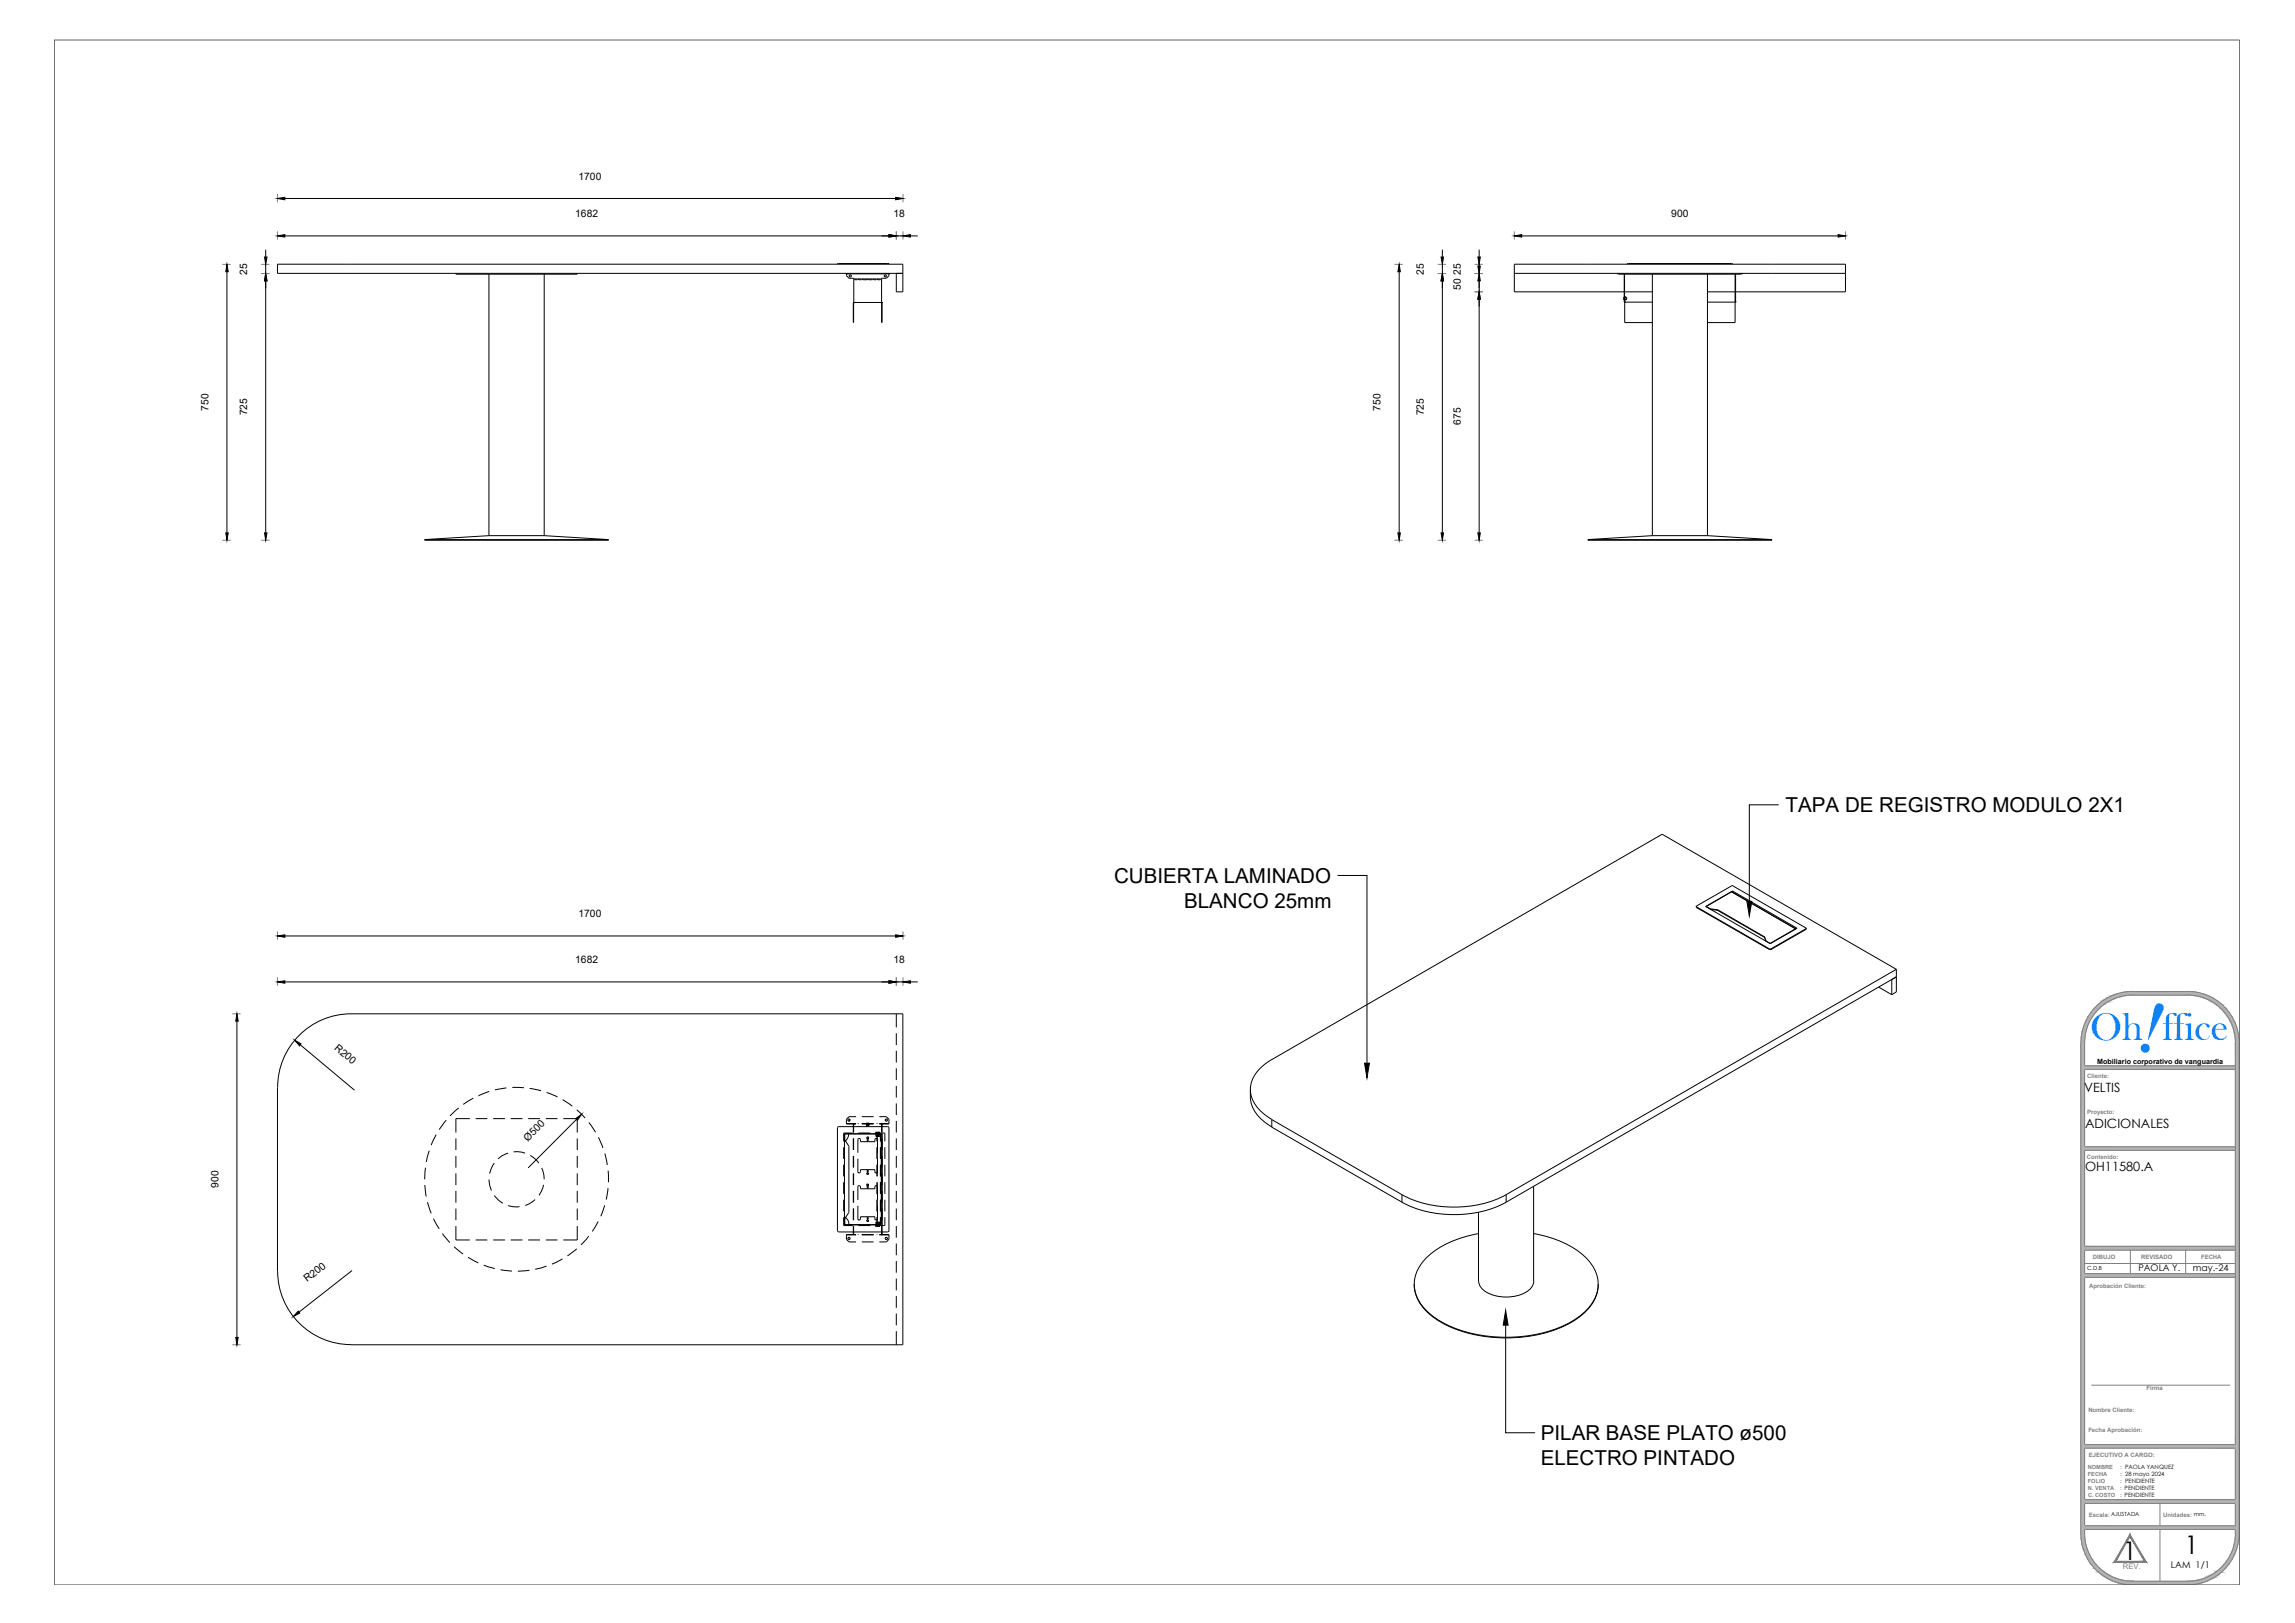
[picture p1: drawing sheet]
<svg xmlns="http://www.w3.org/2000/svg" width="594mm" height="420mm" viewBox="0 0 594 420" stroke-linecap="round" stroke-linejoin="round" font-family="sans-serif">
<defs><g id="words">
<text font-size="19.6" fill="#007fff" x="552.6" y="271.5" transform="rotate(19 552.6 271.5)">!</text>
<text font-size="10.2" fill="#007fff" x="541.1" y="269.2">Oh ffice</text>
<g font-size="6.6">
<text x="549.5" y="403.9">1</text>
<text x="565.5" y="402.3">1</text>
</g>
<g font-size="5.3">
<text x="462.2" y="210.3">TAPA DE REGISTRO MODULO 2X1</text>
<text x="288.4" y="228.6">CUBIERTA LAMINADO</text>
<text x="306.5" y="235">BLANCO 25mm</text>
<text x="398.9" y="372.9">PILAR BASE PLATO ø500</text>
<text x="398.9" y="379.3">ELECTRO PINTADO</text>
</g>
<g font-size="3.3">
<text x="539.5" y="282.6">VELTIS</text>
<text x="539.7" y="292">ADICIONALES</text>
<text x="539.7" y="303.2">OH11580.A</text>
</g>
<g font-size="2.7">
<text x="149.8" y="46.6">1700</text>
<text x="148.9" y="56.3">1682</text>
<text x="231.3" y="56.3">18</text>
<text x="432.6" y="56.3">900</text>
<text x="64" y="71.1" transform="rotate(-90 64 71.1)">25</text>
<text x="368.6" y="71.1" transform="rotate(-90 368.6 71.1)">25</text>
<text x="378.1" y="71.1" transform="rotate(-90 378.1 71.1)">25</text>
<text x="378.1" y="75.1" transform="rotate(-90 378.1 75.1)">50</text>
<text x="54" y="106.4" transform="rotate(-90 54 106.4)">750</text>
<text x="64" y="107.6" transform="rotate(-90 64 107.6)">725</text>
<text x="357.4" y="106.4" transform="rotate(-90 357.4 106.4)">750</text>
<text x="368.6" y="107.6" transform="rotate(-90 368.6 107.6)">725</text>
<text x="378.1" y="109.9" transform="rotate(-90 378.1 109.9)">675</text>
<text x="149.8" y="237.5">1700</text>
<text x="148.9" y="249.4">1682</text>
<text x="231.3" y="249.4">18</text>
<text x="86.4" y="271.5" transform="rotate(40 86.4 271.5)">R200</text>
<text x="136.6" y="295.6" transform="rotate(-45 136.6 295.6)">Ø500</text>
<text x="56.5" y="307.5" transform="rotate(-90 56.5 307.5)">900</text>
<text x="79.5" y="331.9" transform="rotate(-38 79.5 331.9)">R200</text>
</g>
<g font-size="2.4">
<text x="553.5" y="329.1">PAOLA Y.</text>
<text x="567.6" y="329.1">may.-24</text>
<text x="562" y="406">LAM 1/1</text>
</g>
<text font-size="2" fill="#808080" x="549.5" y="406.3">REV.</text>
<text font-size="1.9" x="542.9" y="275.4">Mobiliario corporativo de vanguardia</text>
<g font-size="1.5" fill="#808080">
<text x="540.3" y="279.2">Cliente:</text>
<text x="540.2" y="288.5">Proyecto:</text>
<text x="540.2" y="300">Contenido:</text>
<text x="541.8" y="326">DIBUJO</text>
<text x="554.3" y="326">REVISADO</text>
<text x="569.8" y="326">FECHA</text>
<text x="540.8" y="333.5">Aprobación Cliente:</text>
<text x="555.6" y="359.9">Firma</text>
<text x="540.6" y="365.7">Nombre Cliente:</text>
<text x="540.6" y="370.7">Fecha Aprobación:</text>
<text x="540.7" y="377.2">EJECUTIVO A CARGO:</text>
<text x="540.5" y="380.4">NOMBRE</text>
<text x="540.5" y="382.1">FECHA</text>
<text x="540.5" y="383.9">FOLIO</text>
<text x="548.8" y="380.4">: PAOLA YANQUEZ</text>
<text x="548.8" y="382.1">: 28 mayo 2024</text>
<text x="548.8" y="383.9">: PENDIENTE</text>
<text x="540.5" y="385.6">N. VENTA</text>
<text x="540.5" y="387.4">C. COSTO</text>
<text x="548.8" y="385.6">: PENDIENTE</text>
<text x="548.8" y="387.4">: PENDIENTE</text>
<text x="540.7" y="392.7">Escala: AJUSTADA</text>
<text x="560" y="392.7">Unidades: mm.</text>
</g>
<text font-size="1.5" x="540.2" y="328.7">C.D.B</text>
</g></defs>
<g fill="none" stroke="#808080" stroke-width=".26">
<path d="M552.4 257.6h13.5M552.4 257.6a12.4 12.4 0 0 0-12.8 12.4v127a12.4 12.4 0 0 0 12.8 12.3M552.4 256.7a13.3 13.3 0 0 0-13.7 13.3M552.4 256.7h13.5M565.9 256.7a13.3 13.3 0 0 1 13.7 13.3v127a13.3 13.3 0 0 1-13.7 13.3h-13.5a13.3 13.3 0 0 1-13.8-13.3v-127M565.9 257.6a12.4 12.4 0 0 1 12.8 12.4M539.6 275.9h39v.9h-39M578.6 270v127M539.6 296.9h39v.9h-39M539.6 322.7h39v.9h-39M539.6 329.7h39v1h-39M539.6 327.1h39"/>
<path d="M551.5 323.6v6.1M565.8 323.6v6.1M541.3 358.6h36M539.6 374h39M539.6 374.9h39M539.6 395.9h39M539.6 395h39M539.6 388.2h39M539.6 389.2h39M559.1 389.2v5.8M559.1 395.9v13.4M578.7 397a12.4 12.4 0 0 1-12.8 12.3h-13.5"/>
</g>
<g fill="#b3b3b3" stroke="#b3b3b3" stroke-width=".26">
<path d="M552.4 256.7h14.9zM551 256.7h16.3z"/>
<path d="M551 256.7l17.7 .2-1.4-.2zM549.6 256.9l1.4-.2 17.7 .2z"/>
<path d="M549.6 256.9l20.5 .3-1.4-.3zM548.2 257.2l1.4-.3 20.5 .3z"/>
<path d="M548.2 257.2l23 .4-1.1-.4zM547.1 257.6l1.1-.4 23 .4z"/>
<path d="M565.9 257.6l5.4 .1zM565.9 257.6l5.4 .1z"/>
<path d="M547.1 257.6h5.3zM546.9 257.7h4.1z"/>
<path d="M567.3 257.7h4.1zM567.3 257.7h4.1z"/>
<path d="M546.9 257.7h4.1zM546.8 257.7h3.9z"/>
<path d="M567.6 257.7l4.1 .2-.3-.2zM567.6 257.7l4.1 .2z"/>
<path d="M546.8 257.7l2.8 .2 1.1-.2zM546.5 257.9l.3-.2 2.8 .2z"/>
<path d="M568.7 257.9l3.8 .3-.8-.3zM568.7 257.9l3.8 .3h-2.5z"/>
<path d="M546.5 257.9l1.7 .3 1.4-.3zM545.7 258.2l.8-.3 1.7 .3z"/>
<path d="M570 258.2l2.7 .1zM570 258.2l2.7 .1z"/>
<path d="M545.7 258.2h2.5zM545.5 258.3h2.4z"/>
<path d="M570.3 258.3l3 .4-.6-.4zM570.3 258.3l3 .4h-1.9z"/>
<path d="M545.5 258.3l1.3 .4 1.1-.4zM544.9 258.7l.6-.4 1.3 .4z"/>
<path d="M571.4 258.7l2.5 .4-.6-.4zM571.4 258.7l2.5 .4h-1.9z"/>
<path d="M544.9 258.7l1.3 .4 .6-.4zM544.4 259.1l.5-.4 1.3 .4z"/>
<path d="M572 259.1l2.3 .3-.4-.3zM572 259.1l2.3 .3h-1.7z"/>
<path d="M544.4 259.1l1.2 .3 .6-.3zM543.9 259.4l.5-.3 1.2 .3z"/>
<path d="M572.6 259.4l2.4 .6-.7-.6zM572.6 259.4l2.4 .6h-1.5z"/>
<path d="M543.9 259.4l.9 .6 .8-.6zM543.2 260l.7-.6 .9 .6z"/>
<path d="M573.5 260l1.8 .2-.3-.2zM573.5 260l1.8 .2h-1.5z"/>
<path d="M543.2 260l1.2 .2 .4-.2zM543 260.2l.2-.2 1.2 .2z"/>
<path d="M573.8 260.2l2.3 .7-.8-.7zM573.8 260.2l2.3 .7h-1.4z"/>
<path d="M543 260.2l.5 .7 .9-.7zM543 260.2l.5 .7h-1.3z"/>
<path d="M574.7 260.9l1.5 .2-.1-.2zM574.7 260.9l1.5 .2h-1.3z"/>
<path d="M542.2 260.9l1.2 .2 .1-.2zM542.2 260.9l1.2 .2h-1.3z"/>
<path d="M574.9 261.1l2 .9-.7-.9zM574.9 261.1l2 .9h-1.2z"/>
<path d="M542.1 261.1l.4 .9 .9-.9zM542.1 261.1l.4 .9h-1.2z"/>
<path d="M575.7 262l1.3 .2zM575.7 262l1.3 .2z"/>
<path d="M541.3 262h1.2zM541.3 262l1.1 .2h-1.2z"/>
<path d="M575.8 262.2l2 1-.8-1zM575.8 262.2l2 1h-1.2z"/>
<path d="M541.2 262.2l.4 1 .8-1zM541.2 262.2l.4 1h-1.1z"/>
<path d="M576.6 263.2l1.2 .1zM576.6 263.2l1.2 .1z"/>
<path d="M540.5 263.2h1.1zM540.5 263.2l1.1 .1z"/>
<path d="M576.7 263.3l1.7 1.2-.6-1.2zM576.7 263.3l1.7 1.2h-1.1z"/>
<path d="M540.5 263.3l.4 1.2 .7-1.2zM540.5 263.3l.4 1.2h-1.1z"/>
<path d="M577.3 264.5h1.1zM577.3 264.5h1.1z"/>
<path d="M539.8 264.5h1.1zM539.8 264.5h1.1z"/>
<path d="M577.4 264.5l1.5 1.3-.5-1.3zM577.4 264.5l1.5 1.3h-1z"/>
<path d="M539.8 264.5l.5 1.3 .6-1.3zM539.8 264.5l.5 1.3h-1z"/>
<path d="M577.9 265.8h1zM577.9 265.8h1z"/>
<path d="M539.3 265.8h1zM539.3 265.8h1z"/>
<path d="M577.9 265.8l1.4 1.4-.4-1.4zM577.9 265.8l1.4 1.4h-1z"/>
<path d="M539.3 265.8l.6 1.4 .4-1.4zM539.3 265.8l.6 1.4h-1z"/>
<path d="M578.3 267.2h1zM578.3 267.2h1z"/>
<path d="M538.9 267.2h1zM538.9 267.2h1z"/>
<path d="M578.3 267.2l1.2 1.4-.2-1.4zM578.3 267.2l1.2 1.4h-.9z"/>
<path d="M538.9 267.2l.8 1.4 .2-1.4zM538.9 267.2l.8 1.4h-1z"/>
<path d="M578.6 268.6h.9zM578.6 268.6h.9z"/>
<path d="M538.7 268.6h1zM538.7 268.6h1z"/>
<path d="M578.6 268.6l1 1.4-.1-1.4zM578.6 268.6l1 1.4h-1z"/>
<path d="M538.7 268.6l.9 1.4 .1-1.4zM538.7 268.6l.9 1.4h-1z"/>
<path d="M578.6 270l1 102.3v-102.3zM578.6 270l1 102.3h-1z"/>
<path d="M538.6 270l1 102.3v-102.3zM538.6 270l1 102.3h-1z"/>
<path d="M578.6 372.3l1 24.7v-24.7zM578.6 372.3l1 24.7h-1z"/>
<path d="M538.6 372.3l1 24.7v-24.7zM538.6 372.3l1 24.7h-1z"/>
<path d="M578.6 397l.9 1.4 .1-1.4zM578.6 397l.9 1.4h-.9z"/>
<path d="M538.6 397l1.1 1.4-.1-1.4zM538.6 397l1.1 1.4h-1z"/>
<path d="M578.6 398.4h.9zM578.6 398.4h.9z"/>
<path d="M538.7 398.4h1zM538.7 398.4h1z"/>
<path d="M578.6 398.4l.7 1.4 .2-1.4zM578.6 398.4l.7 1.4h-1z"/>
<path d="M538.7 398.4l1.2 1.4-.2-1.4zM538.7 398.4l1.2 1.4h-1z"/>
<path d="M578.3 399.8h1zM578.3 399.8h1z"/>
<path d="M538.9 399.8h1zM538.9 399.8h1z"/>
<path d="M578.3 399.8l.6 1.3 .4-1.3zM578.3 399.8l.6 1.3h-1z"/>
<path d="M538.9 399.8l1.4 1.3-.4-1.3zM538.9 399.8l1.4 1.3h-1z"/>
<path d="M577.9 401.1l1 .1zM577.9 401.1l1 .1z"/>
<path d="M539.3 401.1l1 .1zM539.3 401.1l1 .1z"/>
<path d="M577.9 401.2l.5 1.2 .5-1.2zM577.9 401.2l.5 1.2h-1z"/>
<path d="M539.3 401.2l1.6 1.2-.6-1.2zM539.3 401.2l1.6 1.2h-1.1z"/>
<path d="M577.4 402.4h1zM577.4 402.4l1 .1z"/>
<path d="M539.8 402.4l1.1 .1zM539.8 402.4l1.1 .1z"/>
<path d="M577.3 402.5l.5 1.2 .6-1.2zM577.3 402.5l.5 1.2h-1.1z"/>
<path d="M539.8 402.5l1.8 1.2-.7-1.2zM539.8 402.5l1.8 1.2h-1.1z"/>
<path d="M576.7 403.7h1.1zM576.7 403.7l1.1 .1z"/>
<path d="M540.5 403.7l1.1 .1zM540.5 403.7l1.1 .1z"/>
<path d="M576.6 403.8l.4 1 .8-1zM576.6 403.8l.4 1h-1.2z"/>
<path d="M540.5 403.8l1.9 1-.8-1zM540.5 403.8l1.9 1h-1.2z"/>
<path d="M575.8 404.8h1.2zM575.8 404.8l1.1 .1h-1.2z"/>
<path d="M541.2 404.8l1.3 .1zM541.2 404.8l1.3 .1z"/>
<path d="M575.7 404.9l.5 1 .7-1zM575.7 404.9l.5 1h-1.3z"/>
<path d="M541.3 404.9l2.1 1-.9-1zM541.3 404.9l2.1 1h-1.3z"/>
<path d="M574.9 405.9l1.2 .1 .1-.1zM574.9 405.9l1.2 .1h-1.4z"/>
<path d="M542.1 405.9l1.4 .1-.1-.1zM542.1 405.9l1.4 .1h-1.3z"/>
<path d="M574.7 406l.6 .8 .8-.8zM573.8 406.8l.9-.8 .6 .8z"/>
<path d="M542.2 406l2.2 .8-.9-.8zM542.2 406l2.2 .8h-1.4z"/>
<path d="M573.8 406.8l1.2 .2 .3-.2zM573.5 407l.3-.2 1.2 .2z"/>
<path d="M543 406.8l1.8 .2-.4-.2zM543 406.8l1.8 .2h-1.6z"/>
<path d="M573.5 407l.8 .6 .7-.6zM572.6 407.6l.9-.6 .8 .6z"/>
<path d="M543.2 407l2.4 .6-.8-.6zM543.2 407l2.4 .6h-1.7z"/>
<path d="M572.6 407.6l1.3 .3 .4-.3zM572 407.9l.6-.3 1.3 .3z"/>
<path d="M543.9 407.6l2.3 .3-.6-.3zM543.9 407.6l2.3 .3h-1.8z"/>
<path d="M572 407.9l1.3 .3 .6-.3zM571.4 408.2l.6-.3 1.3 .3z"/>
<path d="M544.4 407.9l2.4 .3-.6-.3zM544.4 407.9l2.4 .3h-1.9z"/>
<path d="M571.4 408.2l1.3 .4 .6-.4zM570.3 408.6l1.1-.4 1.3 .4z"/>
<path d="M544.9 408.2l3 .4-1.1-.4zM544.9 408.2l3 .4h-2.4z"/>
<path d="M570.3 408.6h2.4zM570 408.8h2.5z"/>
<path d="M545.5 408.6l2.7 .2zM545.5 408.6l2.7 .2z"/>
<path d="M570 408.8l1.7 .3 .8-.3zM568.7 409.1l1.3-.3 1.7 .3z"/>
<path d="M545.7 408.8l3.9 .3-1.4-.3zM545.7 408.8l3.9 .3h-3.1z"/>
<path d="M568.7 409.1l2.7 .2 .3-.2zM567.6 409.3l1.1-.2 2.7 .2z"/>
<path d="M546.5 409.1l4.2 .2zM546.5 409.1l4.2 .2h-3.9z"/>
<path d="M567.6 409.3h3.8zM567.3 409.3h4z"/>
<path d="M546.8 409.3h4.2zM546.8 409.3h4.2z"/>
<path d="M567.3 409.3h4zM565.9 409.3h5.3z"/>
<path d="M546.9 409.3h5.5zM546.9 409.3h5.5z"/>
<path d="M547.1 409.3l23 .4 1.1-.4zM547.1 409.3l23 .4h-21.9z"/>
<path d="M548.2 409.7l20.5 .4 1.4-.4zM548.2 409.7l20.5 .4h-19.1z"/>
<path d="M549.6 410.1l17.7 .2 1.4-.2zM549.6 410.1l17.7 .2h-16.3z"/>
<path d="M551 410.3h16.3zM551 410.3h14.9z"/>
<path d="M539.6 322.7l39 .9v-.9zM539.6 322.7l39 .9h-39z"/>
<path d="M539.6 395l39 .9v-.9zM539.6 395l39 .9h-39z"/>
<path d="M539.6 329.7l39 1v-1zM539.6 329.7l39 1h-39z"/>
<path d="M539.6 388.2l39 1v-1zM539.6 388.2l39 1h-39z"/>
<path d="M539.6 296.9l39 .9v-.9zM539.6 296.9l39 .9h-39z"/>
<path d="M539.6 275.9l39 .9v-.9zM539.6 275.9l39 .9h-39z"/>
<path d="M539.6 374l39 .9v-.9zM539.6 374l39 .9h-39z"/>
</g>
<path d="M551.4 397.2v.6l4.2 6.7zM551.4 397.8l4.2 6.7-.5-.3zM547.1 404.5h8.5l-.5-.3zM547.1 404.5l.6-.3h7.4zM551.4 397.2l-4.3 7.3 .6-.3zM551.4 397.2v.6l-3.7 6.4z" fill="#808080" stroke="#808080" stroke-width=".26"/>
<path d="M14.1 10.4h565.6v399.9h-565.6z" fill="none" stroke="#636466" stroke-width=".26"/>
<g fill="none" stroke="#808080" stroke-width=".26">
<path d="M71.8 50.2v2.2M71.8 59.9v2.1M232 59.9v2.1M233.8 50.2v2.2M233.8 59.9v2.1M392 59.9v2.1M477.7 59.9v2.1M57.6 68.4h2.1M67.6 70.8h2.2M67.6 68.4h2.2M361 68.4h2.1M372.2 70.8h2.1"/>
<path d="M372.2 68.4h2.1M381.7 70.8h2.1M381.7 68.4h2.1M381.7 75.6h2.1M57.6 139.9h2.1M67.6 139.9h2.2M361 139.9h2.1M372.2 139.9h2.1M381.7 139.9h2.1M71.8 241.1v2.2M71.8 253v2.2M232 253v2.2"/>
<path d="M233.8 241.1v2.2M233.8 253v2.2M60.1 262.5h2.2M60.1 348.1h2.2"/>
</g>
<g fill="none" stroke="#000" stroke-width=".26">
<path d="M73.7 51.4h158.1M58.7 70.3v67.7M68.8 64.6v1.9M68.8 68.4v2.4M68.8 72.7v65.3M73.7 61.1h156.4M232 61.1h1.8M235.7 61.1h1.9M362.2 70.3v67.7M373.4 64.6v1.9M373.4 68.4v2.4M373.4 72.7v65.3"/>
<path d="M382.9 64.6v1.9M382.9 67v8.6M382.9 77.5v60.5M393.9 61.1h81.9M460.4 208.4h-7.6v24.9M346.2 226.6h7.7v48.6M73.7 254.2h156.4M73.7 242.3h158.1M232 254.2h1.8M235.7 254.2h1.9M61.3 264.4v81.8M77.8 270.5l14 11.7"/>
<path d="M149.2 289.8l-12.5 12.5M91.1 328.9l-13.7 10.8M389.7 343.1v27.8h7.7"/>
</g>
<g fill="#000" stroke="#000" stroke-width=".26">
<path d="M71.8 51.4l1.9-.3v.6zM231.8 51.1l2 .3-2 .3zM58.7 68.4l.4 1.9h-.7zM68.8 70.8l.3 1.9h-.6zM68.5 66.5h.6l-.3 1.9zM71.8 61.1l1.9-.4v.7zM230.1 60.7l1.9 .4-1.9 .3zM233.8 61.1l1.9-.4v.7zM362.2 68.4l.3 1.9h-.6zM373.4 70.8l.3 1.9h-.7zM373 66.5h.7l-.3 1.9zM382.9 75.6l.3 1.9h-.6z"/>
<path d="M382.6 68.9h.6l-.3 1.9zM382.9 70.8l.3 1.9h-.6zM382.6 66.5h.6l-.3 1.9zM392 61.1l1.9-.4v.7zM475.8 60.7l1.9 .4-1.9 .3zM58.4 138h.7l-.4 1.9zM68.5 138h.6l-.3 1.9zM361.9 138h.6l-.3 1.9zM373 138h.7l-.3 1.9zM382.6 138h.6l-.3 1.9zM452.2 233.3h1.3l-.7 3.8zM71.8 254.2l1.9-.3v.6z"/>
<path d="M71.8 242.3l1.9-.3v.6zM230.1 253.9l1.9 .3-1.9 .3zM231.8 242l2 .3-2 .3zM233.8 254.2l1.9-.3v.6zM61.3 262.5l.4 1.9h-.7zM76.3 269.3l1.6 .9-.4 .5zM353.2 275.2h1.3l-.6 3.8zM149 289.6l1.6-1.2-1.1 1.6zM77.2 339.4l.4 .5-1.7 1zM61 346.2h.7l-.4 1.9zM389.7 339.2l.7 3.9h-1.3z"/>
</g>
<!-- layer: MD_Visible -->
<g fill="none" stroke="#000" stroke-width=".26">
<path d="M118 70.8v.2h31.4v-.2M126.6 71v67.7M140.9 71v67.7M216.8 68.4v-.2h13.3v.2M219.1 70.9h.1M219.1 70.8v.6l.7 .6h1.2v6.3h7.2v-6.3h1.2l.7-.6v-.6M219.1 70.9h11M219.8 70.8v.1M220.9 78.3v5.2l.1-5.2M221 78.3h.1M221 78.2l-.1 .1M221.3 72.2h.7"/>
<path d="M221.3 72.4h.7M221.3 72.2v.2M222 72.2v.2M222.4 72.2h.6M222.4 72.4h.6M222.4 72.2v.2M223.1 72.2v.2M223.4 72.2h1M223.4 72.4h1M223.4 72.2v.2M224.5 72.2v.2M224.8 72.2h1"/>
<path d="M224.8 72.4h1M224.8 72.2v.2M225.9 72.2v.2M226.2 72.2h.7M226.2 72.4h.7M226.2 72.2v.2M226.9 72.2v.2M227.2 72.2h.7M227.2 72.4h.7M227.2 72.2v.2M227.9 72.2v.2M228.2 78.3h.1"/>
<path d="M228.2 78.3v5.2l.1-5.2M228.2 78.2l.1 .1M229.4 70.8v.1M230.1 70.9h.1M232 70.8v4.8h1.7v-7.2h-161.9v2.4h161.9M392 70.8h85.7M418.6 70.8l.5 .1M419.1 70.8v.2h31.5v-.2M420.4 76.9h.1M420.4 77.6h.1M420.4 76.9v.7M420.4 77h.1"/>
<path d="M420.4 77.5h.1M420.4 75.6h-28.4v-7.2h85.7v7.2h-28.4M420.4 72h.1M420.4 71.4h.1M420.4 71v7.2M420.5 71l.1 7.3M420.5 76.9v.7M420.5 77h.1M420.5 77.5h.1M420.5 75.6h7.2M420.6 78.2h.1M420.6 78.2v5.3h7.1"/>
<path d="M420.6 76.9h.1M420.6 77.6h.1M420.6 78.2h7.1M420.7 76.9v.7M420.7 77.6h-.1M420.7 77h.4v.5h-.4M420.7 76.9h.1M420.7 77.6h.1M421.2 68.4v-.2h27.3v.2M427.7 71v67.7M442 78.2h7.1v5.3h-7.1M442 75.6h7.1"/>
<path d="M442 71v67.7M449.1 78.2h.1M449.1 72h.2M449.1 71.4h.2M449.1 71v7.2M449.3 71l-.1 7.3M451 70.8l-.4 .1M109.9 139.7h47.6M109.9 139.7v.2h47.6v-.2M126.6 138.7h14.3M126.6 138.7l-16.7 1M140.9 138.7l16.6 1"/>
<path d="M411 139.7h47.7M411 139.7v.2h47.7v-.2M427.7 138.7h14.3M427.7 138.7l-16.7 1M442 138.7l16.7 1M439.1 234.7l.1 .2M439.2 234.9l19.1 10.9 9.2-5.2M439.2 234.6v.2M441.5 234.7l7-4 16.7 9.6-7 4zM441.7 234.7v.1M441.7 234.7l1.1 .6M441.7 234.6v.1"/>
<path d="M442.8 235.3v.1M442.8 235.3h.1M442.8 235.3l1.8 .2M442.9 235.4l1.7 .3M444.6 235.7l12.1 6.9 .4 1.1M444.6 235.5h.1M444.7 235.5l12.1 7M448.2 229.3h.4M448.2 229.3l-9 5.3M448.2 230.9l-6.5 3.7M448.3 230.9l16.5 9.5M448.3 230.9h-.1"/>
<path d="M448.5 230.7v.1M448.6 229.3l19 11-9.3 5.4-19.1-10.9M456.8 242.6l.3 1M457.1 243.6l1.1 .7M457.1 243.6v.1M457.1 243.5l.1 .1M458.3 244.2h-.1M464.9 240.4l-6.6 3.8M467.6 240.4l-.1 .2M486.3 255.6l3.4 1.9M489.7 257.5v-3.9l1.2-.7-101 58.3a29.9 29.9 0 0 1-27 0l-33.7-19.4M490.9 250.9l-101 58.4a29.9 29.9 0 0 1-27 0l-33.7-19.5"/>
<path d="M490.9 250.9l-60.6-34.9-101.1 58.3M490.9 250.9v5.9l-1.2 .7M90.9 262.5h142.8v85.6h-142.8M90.9 262.5a19 19 0 0 0-19 19M329.3 274.3a10.1 10.1 0 0 0-5.6 7.2 8.3 8.3 0 0 0 4.2 7.4l1.4 .9M71.8 281.5v47.6M216.8 292v26.6M217.1 291.7h12.7M217.1 291.7l-.3 .2M218.6 293.5h9.8v23.6h-9.8zM218.7 293.7v1.4l1 1.7v17.1M218.8 293.6h9.3v23.4h-9.3"/>
<path d="M218.8 293.6h-.1M229.8 291.7l.3 .2M230.1 292v26.6M323.7 284a9.5 9.5 0 0 0 5.6 7.7M323.7 282.1v1.9M216.8 318.6l.3 .3M217.1 318.9h12.7M218.7 315.4l.1 1.6M219.7 313.9l-1 1.6M230.1 318.6l-.3 .3M382.7 313.8v17.9M382.8 319.3a25.1 25.1 0 0 0-14.1 6.9 8.8 8.8 0 0 0 .2 12.7 26.7 26.7 0 0 0 16.9 7.1 35.4 35.4 0 0 0 21.7-4.3 11.5 11.5 0 0 0 6.2-9.7 11.7 11.7 0 0 0-6.1-8.7 29.3 29.3 0 0 0-10.6-4"/>
<path d="M397 307.1v24.6M71.9 329.1a19 19 0 0 0 19 19M366 332.5v.1M366.1 332.6a11.1 11.1 0 0 0 5.6 8.9 35.3 35.3 0 0 0 24.5 4.4 24.8 24.8 0 0 0 15.2-7.4 9.4 9.4 0 0 0 2.3-5.9M382.8 331.6a4 4 0 0 0 2.9 3.4 10.4 10.4 0 0 0 10.5-1.5l.7-1.2 .1-.7M413.7 332.5v.1"/>
<circle cx="220.1" cy="71.4" r=".28"/>
<circle cx="229.2" cy="71.4" r=".28"/>
</g>
<!-- layer: MD_Hidden -->
<g fill="none" stroke="#000" stroke-width=".26">
<path d="M232 262.5v3.5M232 267.5v3M232 272v3.1M232 276.5v3.1M111.1 297.9l-.8 2.9M112.9 293.7l-1.3 2.7M115.5 290l-1.8 2.4M118 294.7v3M118 299.2v3.1M118.7 286.8l-2.2 2.1M121.6 289.6h-3.6v3.6M122.5 284.3l-2.6 1.6"/>
<path d="M123.1 289.6h3M126.6 282.6l-2.7 1.1M127.7 289.6h3M131.1 281.6l-3 .6M131.5 298.5l-1.7 .8-.9 .7M132.2 289.6h3M132.6 281.5l3 .1M133 298.2l1-.1 1.9 .4M136.7 289.6h3.1M137.1 281.8l3 .5M137.3 299.1l1.6 1.2 .6 .8M141.3 289.6h3"/>
<path d="M141.5 282.8l2.8 1.2M145.7 284.7l2.5 1.7M145.8 289.6h3.6v3.6M149.3 287.3l2.2 2.1M149.4 294.7v3M149.4 299.2v3.1M152.4 290.6l1.8 2.5M154.9 294.4l1.2 2.8M156.6 298.6l.6 3M218.4 297v3M219.1 290.9l2.5 .1M219.1 290.9h2.5"/>
<path d="M219.7 293.5l-.3 1.2-.8 .9M219.8 290.9v.1M220.4 290.9v.1M220.7 293.3h-2.3v2.2M220.9 294.7v3M220.9 299.2v3M221 291v2.2M221 294.7v3M221 299.2v3M221 291h.1M221 291l-.1 2.2M221 290.9v.1"/>
<path d="M221.2 290.9v.1M221.6 289.1h-1.8l-.7 .7v1.1M222.1 298.4v-3.4a.34 .34 0 0 1 .3-.2 .34 .34 0 0 1 .3 .2v.6h3.8v-.6a.34 .34 0 0 1 .3-.2 .34 .34 0 0 1 .3 .2v3.4M222.1 300v3.3a.34 .34 0 0 0 .3 .3 .34 .34 0 0 0 .3-.3v-.5h3.8v.5a.34 .34 0 0 0 .3 .3 .34 .34 0 0 0 .3-.3v-3.3M222.1 290.9v.1M222.2 293.3h3M222.2 290.9v.1M223.1 289.1h3M223.1 291h3M223.1 290.9h3M223.2 290.9v.1M223.3 290.9v.1"/>
<path d="M223.6 293.3v.2M223.8 293.3v.2M224.3 290.8h.6h-.6v.7h.6M224.3 291h.6M224.3 291.1h.1M224.3 291h.1M224.3 291.1h.6M224.4 291.1h.5M224.4 290.8v.7h.5M224.5 290.9v.1M224.7 290.9v.1M224.8 291.1v.4"/>
<path d="M224.9 290.8v.7M224.9 291.1h.1M224.9 291v.1M225.9 290.9v.1M226 290.9v.1M226.6 293.2h1.1zM226.7 293.2v1h.8M226.8 293.3h2.2l.1 2.2M226.9 293.1v1.1M227 290.9v.1M227 293.6v1.9M227 297v3"/>
<path d="M227.1 293.6v1.9M227.1 297v3M227.1 290.9v.1M227.3 293.2v1M227.4 293.1v1.1M227.5 294.2h.1M227.5 293.2v1M227.6 294.2h.1M227.6 293.2v1M227.6 289.1h1.8l.7 .7v1.1M227.6 290.9h2.5M227.9 293.6v1.9"/>
<path d="M227.9 297v3M228 290.9v.1M228.1 293.6v1.9M228.1 297v3M228.2 291h.1M228.2 291l.1 2.2M228.2 290.9v2.3M228.2 294.7v3M228.2 299.2v3M228.3 294.7v3M228.3 299.2v3M228.8 290.9v.1"/>
<path d="M229.1 297v3M229.4 290.9v.1M230.1 290.9l-2.5 .1M232 281.1v3M232 285.7v3M232 290.2v3M232 294.7v3M232 299.2v3.1M110 306.8l.3 2.9M110.1 302.3l-.2 3M110.6 311.2l1 2.9M112.2 315.5l1.5 2.6"/>
<path d="M114.5 319.3l1.9 2.4M118 303.8v3M118 308.3v3M118 312.9v3M118 317.4v3.6h3.6M126.6 305.3l.2 1.6 .4 1.3M128 301.1l-.9 1.5-.4 1.2M128 309.5l1 1.1 1.2 .9M131.6 312.1a5.5 5.5 0 0 0 2.9 .3M138.5 310.5l-1.4 1.1-1.1 .5M140.2 302.4l.6 1.8 .1 1.1M140.7 306.7l-.6 1.8-.6 .9"/>
<path d="M149.4 317.4v3.6h-3.6M149.4 303.8v3M149.4 308.3v3M149.4 312.9v3M154.8 316.2l-1.5 2.6M156.5 312l-1 2.9M157.4 307.6l-.5 2.9M157.4 303.1l.1 3M218.4 315.1v2.2h2.3M218.4 301.5v3M218.4 306.1v3M218.4 310.6v3"/>
<path d="M218.6 315l.9 .9 .3 1.2M219.1 319.7h2.5M219.8 319.6v.1M220.4 319.6v.1M220.9 317.4l.1 2.3M220.9 303.8v3M220.9 308.3v3M220.9 312.8v3.1M220.9 305h.1M220.9 305.6h.1M221 303.8v3M221 308.3v3"/>
<path d="M221 312.8v3.1M221 317.4v2.2M221.2 319.6v.1M221.6 319.6h-2.5v1.2l.7 .7h1.8M222.1 310.6v-3.4a.34 .34 0 0 1 .3-.3 .34 .34 0 0 1 .3 .3v.5h3.8v-.5a.34 .34 0 0 1 .3-.3 .34 .34 0 0 1 .3 .3v3.4M222.1 312.2v3.3a.34 .34 0 0 0 .3 .3 .34 .34 0 0 0 .3-.3v-.5h3.8v.5a.34 .34 0 0 0 .3 .3 .34 .34 0 0 0 .3-.3v-3.3M222.1 319.6v.1M222.2 317.3h3M222.2 319.6v.1M223.1 319.7h3M223.1 319.6h3M223.2 319.6v.1"/>
<path d="M223.3 319.6v.1M223.6 317.1v.2M223.8 317.1v.2M224.5 319.6v.1M224.7 319.6v.1M225.9 319.6v.1M226 319.6v.1M226.6 317.4h1.1zM226.9 316.4v1.1M227 319.6v.1M227 301.5v3M227 306.1v3"/>
<path d="M227 310.6v3M227 315.1v1.9M227.1 301.5v3M227.1 306.1v3M227.1 310.6v3M227.1 315.1v1.9M227.1 319.6v.1M227.3 316.4v1M227.4 316.4v1.1M227.5 316.4h-.8v1M227.5 316.4v1M227.5 316.4h.1"/>
<path d="M227.6 316.4h.1M227.6 316.4v1M227.6 319.6h2.5v1.2l-.7 .7h-1.8M227.6 319.7h2.5M227.9 301.5v3M227.9 306.1v3M227.9 310.6v3M227.9 315.1v1.9M228 319.6v.1M228.1 301.5v3M228.1 306.1v3M228.1 310.6v3"/>
<path d="M228.1 315.1v1.9M228.2 303.8v3M228.2 308.3v3M228.2 312.8v3.1M228.2 317.4v2.3M228.3 317.4l-.1 2.2M228.3 303.8v3M228.3 308.3v3M228.3 312.8v3.1M228.8 319.6v.1M229.1 315.1l-.1 2.2h-2.2M229.1 301.5v3"/>
<path d="M229.1 306.1v3M229.1 310.6v3M229.4 319.6v.1M232 303.8v3M232 308.3v3M232 312.9v3M232 317.4v3M117.5 322.7l2.4 1.9M121.1 325.5l2.7 1.4M123.1 321h3M125.2 327.5l2.9 .9M127.7 321h3"/>
<path d="M129.6 328.7l2.9 .3M132.2 321h3M136.7 321h3.1M137.1 328.8l-3 .3M141.3 321h3M141.5 327.8l-3 .8M145.6 325.9l-2.7 1.4M149.3 323.3l-2.4 1.8M152.4 320l-2 2.3M223.1 321.5h3M232 321.9v3M232 326.5v3"/>
<path d="M232 331v3M232 335.5v3.1M232 340v3.1M232 344.6v3.5"/>
<circle cx="219.8" cy="290" r=".3"/>
<circle cx="224.6" cy="294.6" r=".25"/>
<circle cx="224.6" cy="295.2" r=".14"/>
<circle cx="229.4" cy="290" r=".29"/>
<circle cx="224.6" cy="315.4" r=".14"/>
<circle cx="224.6" cy="307.4" r=".14"/>
<circle cx="224.6" cy="303.8" r=".24"/>
<circle cx="224.6" cy="316" r=".24"/>
<circle cx="224.6" cy="303.2" r=".14"/>
<circle cx="224.6" cy="306.8" r=".24"/>
<circle cx="219.8" cy="320.6" r=".28"/>
<circle cx="229.4" cy="320.6" r=".29"/>
</g>
<!-- layer: MD_Visible Narrow -->
<g fill="none" stroke="#000" stroke-width=".26">
<path d="M439.2 234.8v.1M442.8 235.3v.1M444.6 235.5v.2M444.7 235.5v.2M448.2 230.9l16.6 9.5M456.7 242.5v.1M456.8 242.6v.1M457.1 243.6v.1M458 245.6v.2M458.3 244.2h.1M458.4 245.6v.2M467.5 240.4v.2"/>
<path d="M329.2 289.8v2M362.9 309.3v1.9M389.9 309.3v1.9"/>
</g>
<use href="#words"/>
</svg>
